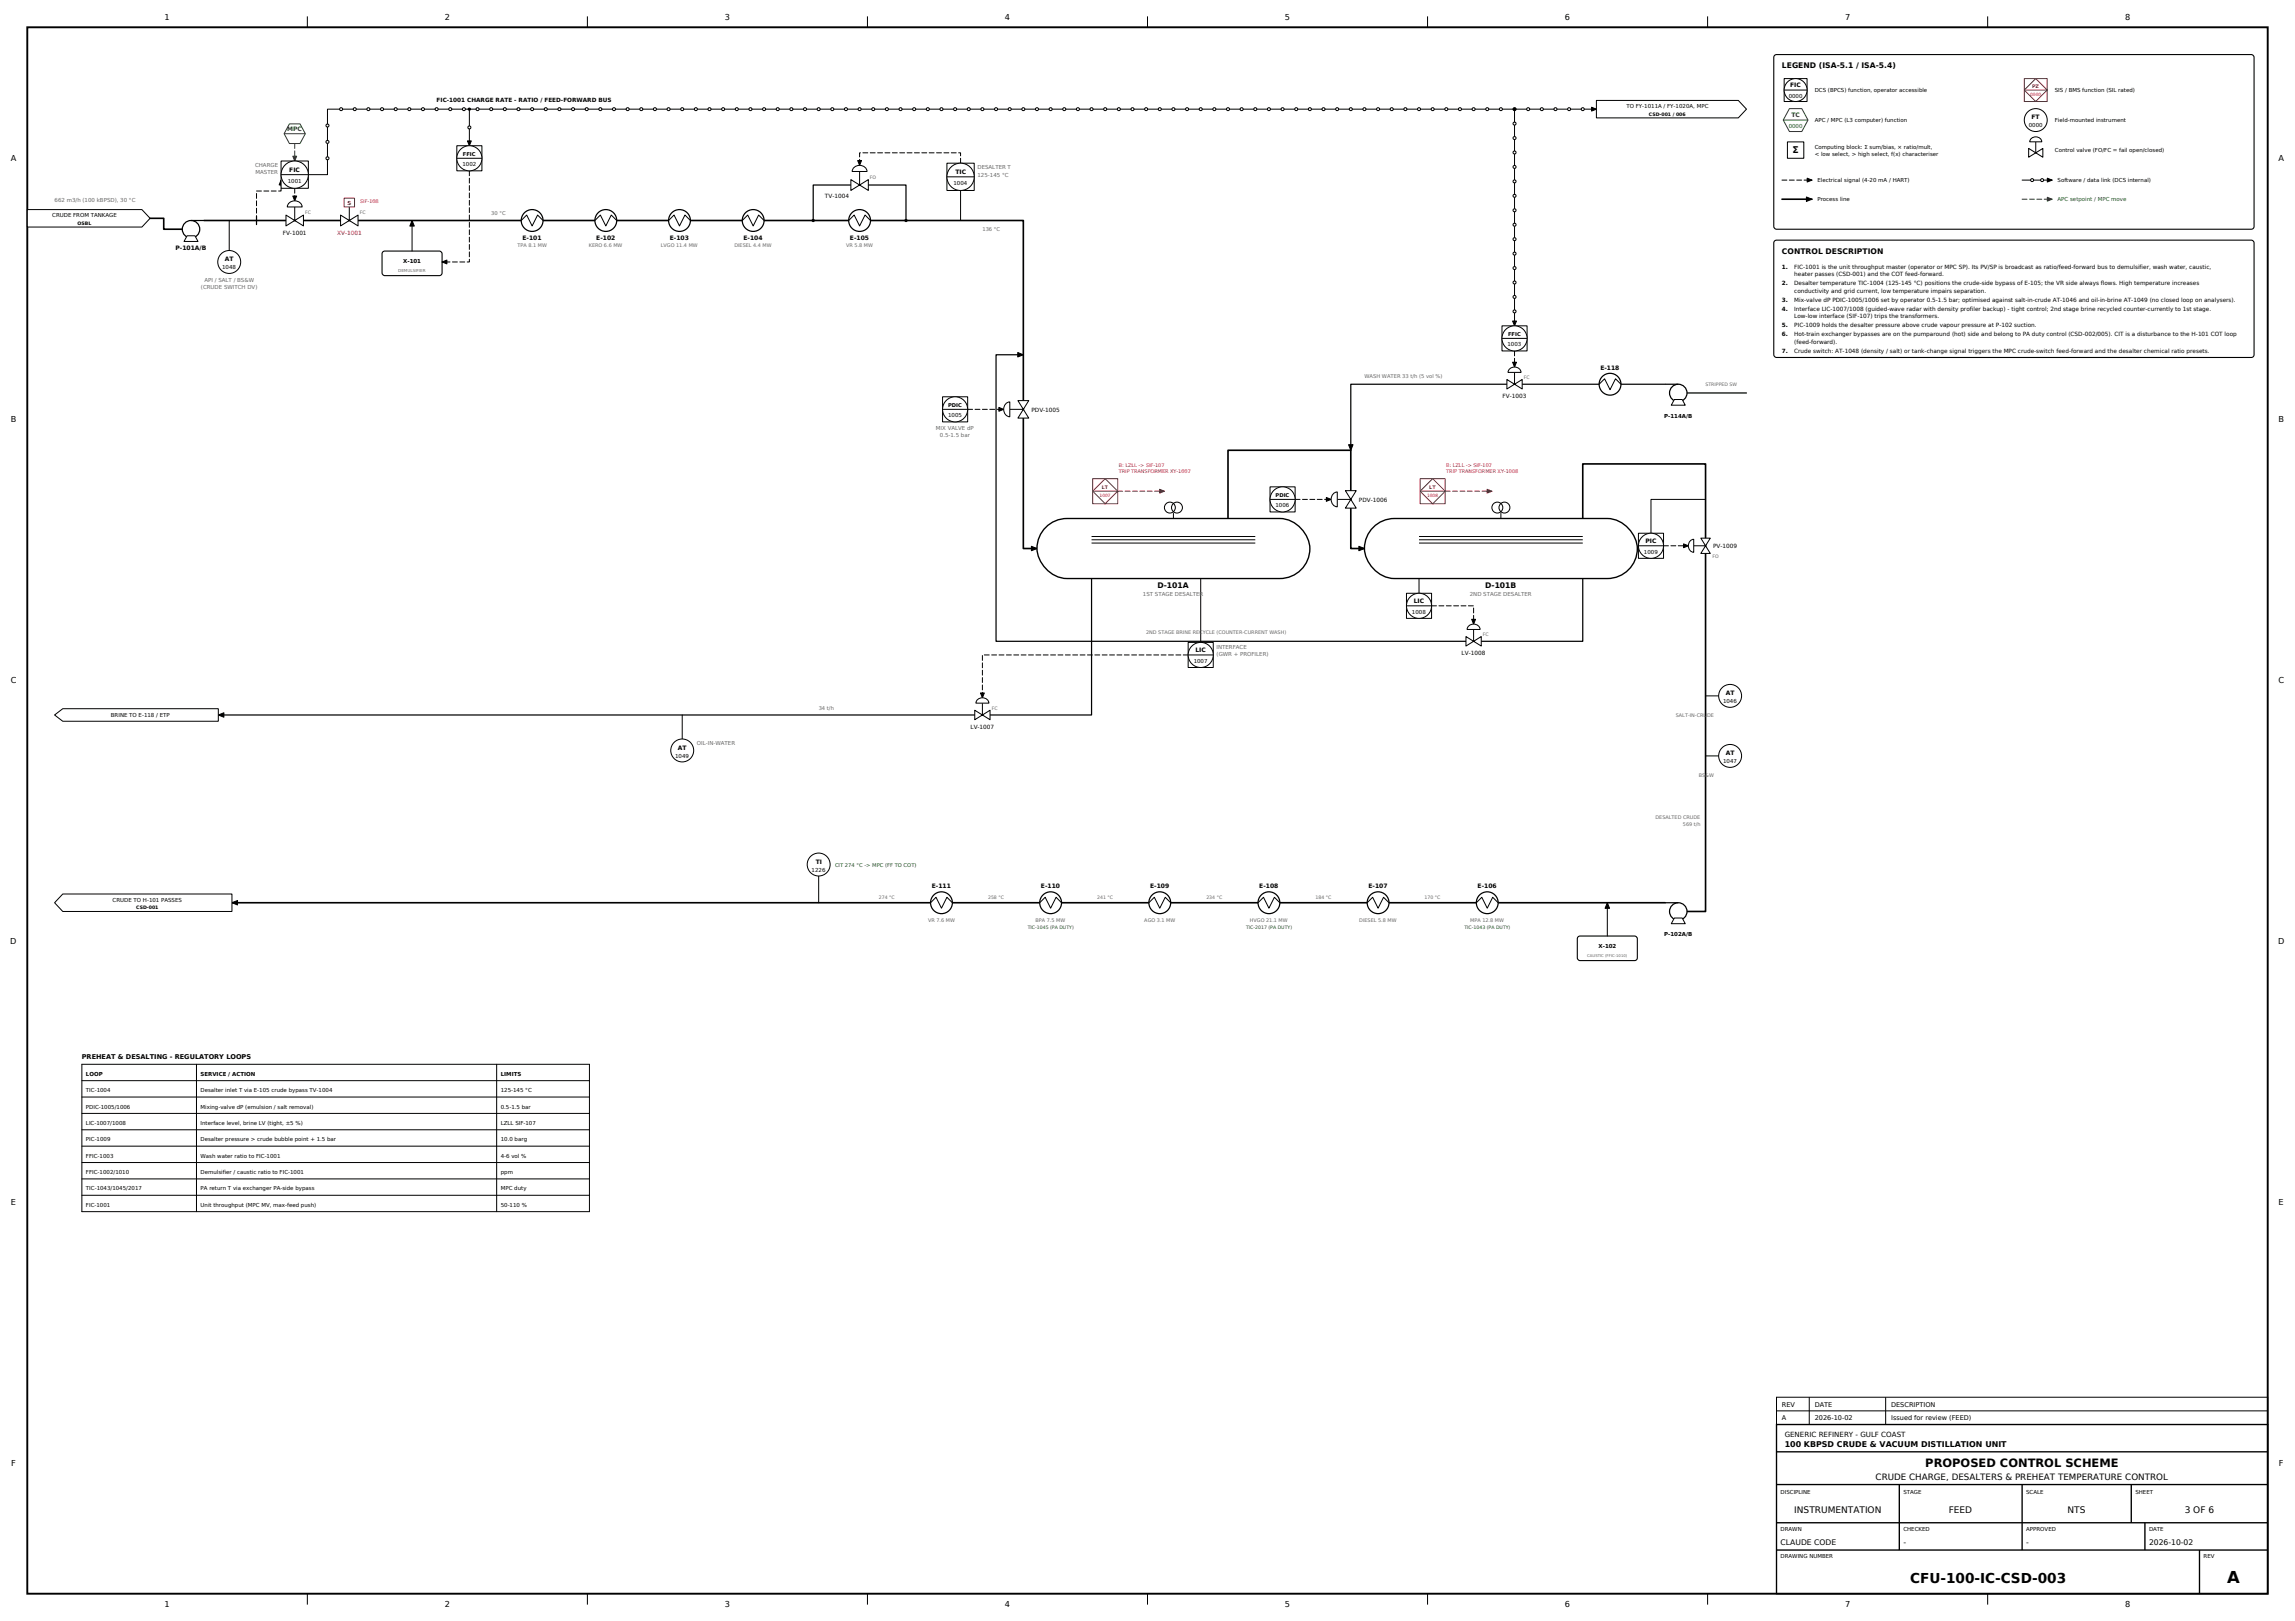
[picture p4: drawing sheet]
<svg xmlns="http://www.w3.org/2000/svg" width="841mm" height="594mm" viewBox="0 0 841 594" stroke-linecap="round" stroke-linejoin="round" font-family="sans-serif">
<defs><g id="words">
<text font-size="6" x="816.2" y="580">A</text>
<text font-size="5" x="699.9" y="580">CFU-100-IC-CSD-003</text>
<text font-size="4.2" x="705.5" y="537.5">PROPOSED CONTROL SCHEME</text>
<text font-size="3.4" x="656.8" y="56.2">Σ</text>
<g font-size="3.3">
<text x="657.5" y="554.5">INSTRUMENTATION</text>
<text x="714.1" y="554.5">FEED</text>
<text x="757.6" y="554.5">NTS</text>
<text x="800.6" y="554.5">3 OF 6</text>
</g>
<text font-size="3.2" x="687.3" y="542.3">CRUDE CHARGE, DESALTERS &amp; PREHEAT TEMPERATURE CONTROL</text>
<g font-size="3">
<text x="60.3" y="7.5">1</text>
<text x="163" y="7.5">2</text>
<text x="265.6" y="7.5">3</text>
<text x="368.2" y="7.5">4</text>
<text x="470.9" y="7.5">5</text>
<text x="573.5" y="7.5">6</text>
<text x="676.1" y="7.5">7</text>
<text x="778.7" y="7.5">8</text>
<text x="4" y="58.8">A</text>
<text x="835" y="58.8">A</text>
<text x="3.9" y="154.5">B</text>
<text x="834.9" y="154.5">B</text>
<text x="3.9" y="250.2">C</text>
<text x="835" y="250.2">C</text>
<text x="3.8" y="345.8">D</text>
<text x="834.8" y="345.8">D</text>
<text x="4" y="441.5">E</text>
<text x="835" y="441.5">E</text>
<text x="4.1" y="537.2">F</text>
<text x="835.1" y="537.2">F</text>
<text x="60.3" y="589">1</text>
<text x="163" y="589">2</text>
<text x="265.6" y="589">3</text>
<text x="368.2" y="589">4</text>
<text x="470.9" y="589">5</text>
<text x="573.5" y="589">6</text>
<text x="676.1" y="589">7</text>
<text x="778.7" y="589">8</text>
</g>
<text font-size="2.9" x="654" y="530.3">100 KBPSD CRUDE &amp; VACUUM DISTILLATION UNIT</text>
<g font-size="2.8">
<text x="653" y="25">LEGEND (ISA-5.1 / ISA-5.4)</text>
<text x="653" y="93.2">CONTROL DESCRIPTION</text>
<text x="424.1" y="215.5">D-101A</text>
<text x="544.2" y="215.5">D-101B</text>
<text x="652.5" y="566">CLAUDE CODE</text>
<text x="697.5" y="566">-</text>
<text x="742.5" y="566">-</text>
<text x="787.5" y="566">2026-10-02</text>
</g>
<text font-size="2.6" x="654" y="526.5">GENERIC REFINERY - GULF COAST</text>
<g font-size="2.4">
<text x="30" y="388">PREHEAT &amp; DESALTING - REGULATORY LOOPS</text>
<text x="653" y="515.5">REV</text>
<text x="665" y="515.5">DATE</text>
<text x="693" y="515.5">DESCRIPTION</text>
<text x="653" y="520.5">A</text>
<text x="665" y="520.5">2026-10-02</text>
<text x="693" y="520.5">Issued for review (FEED)</text>
</g>
<g font-size="2.2">
<text x="656" y="32">FIC</text>
<text x="744.4" y="43.7">FT</text>
<text x="106" y="63">FIC</text>
<text x="350.1" y="63.8">TIC</text>
<text x="191.5" y="87.8">E-101</text>
<text x="218.5" y="87.8">E-102</text>
<text x="245.5" y="87.8">E-103</text>
<text x="272.4" y="87.8">E-104</text>
<text x="311.5" y="87.8">E-105</text>
<text x="64.3" y="91.5">P-101A/B</text>
<text x="82.4" y="95.7">AT</text>
<text x="586.5" y="135.4">E-118</text>
<text x="602.9" y="199">PIC</text>
<text x="518.1" y="221">LIC</text>
<text x="438.1" y="239">LIC</text>
<text x="632.4" y="254.7">AT</text>
<text x="248.4" y="274.7">AT</text>
<text x="632.4" y="276.7">AT</text>
<text x="298.9" y="316.5">TI</text>
<text x="341.5" y="325.4">E-111</text>
<text x="381.4" y="325.4">E-110</text>
<text x="421.5" y="325.4">E-109</text>
<text x="461.5" y="325.4">E-108</text>
<text x="501.5" y="325.4">E-107</text>
<text x="541.5" y="325.4">E-106</text>
</g>
<g font-size="2.2" fill="#1b5e20">
<text x="105.3" y="48">MPC</text>
<text x="656.5" y="43">TC</text>
</g>
<g font-size="2.1">
<text x="160" y="37.5">FIC-1001 CHARGE RATE - RATIO / FEED-FORWARD BUS</text>
<text x="302.3" y="72.6">TV-1004</text>
<text x="103.6" y="86.2">FV-1001</text>
<text x="653" y="98.5">1.</text>
<text x="657.5" y="98.5">FIC-1001 is the unit throughput master (operator or MPC SP). Its PV/SP is broadcast as ratio/feed-forward bus to demulsifier, wash water, caustic,</text>
<text x="657.5" y="101.3">heater passes (CSD-001) and the COT feed-forward.</text>
<text x="653" y="104.5">2.</text>
<text x="657.5" y="104.5">Desalter temperature TIC-1004 (125-145 °C) positions the crude-side bypass of E-105; the VR side always flows. High temperature increases</text>
<text x="657.5" y="107.3">conductivity and grid current, low temperature impairs separation.</text>
<text x="653" y="110.6">3.</text>
<text x="653" y="113.9">4.</text>
<text x="657.5" y="110.6">Mix-valve dP PDIC-1005/1006 set by operator 0.5-1.5 bar; optimised against salt-in-crude AT-1046 and oil-in-brine AT-1049 (no closed loop on analysers).</text>
<text x="657.5" y="113.9">Interface LIC-1007/1008 (guided-wave radar with density profiler backup) - tight control; 2nd stage brine recycled counter-currently to 1st stage.</text>
<text x="653" y="119.9">5.</text>
<text x="657.5" y="119.9">PIC-1009 holds the desalter pressure above crude vapour pressure at P-102 suction.</text>
<text x="657.5" y="116.6">Low-low interface (SIF-107) trips the transformers.</text>
<text x="653" y="123.2">6.</text>
<text x="657.5" y="123.2">Hot-train exchanger bypasses are on the pumparound (hot) side and belong to PA duty control (CSD-002/005). CIT is a disturbance to the H-101 COT loop</text>
<text x="657.5" y="125.9">(feed-forward).</text>
<text x="653" y="129.2">7.</text>
<text x="657.5" y="129.2">Crude switch: AT-1048 (density / salt) or tank-change signal triggers the MPC crude-switch feed-forward and the desalter chemical ratio presets.</text>
<text x="550.6" y="145.8">FV-1003</text>
<text x="378" y="150.8">PDV-1005</text>
<text x="498" y="183.8">PDV-1006</text>
<text x="627.7" y="200.8">PV-1009</text>
<text x="535.6" y="240">LV-1008</text>
<text x="355.6" y="267">LV-1007</text>
</g>
<text font-size="2.1" fill="#b00020" x="123.6" y="86.2">XV-1001</text>
<g font-size="2">
<text x="655.5" y="35.9">0000</text>
<text x="665" y="33.8">DCS (BPCS) function, operator accessible</text>
<text x="753" y="33.8">SIS / BMS function (SIL rated)</text>
<text x="596" y="39.6">TO FY-1011A / FY-1020A, MPC</text>
<text x="665" y="44.8">APC / MPC (L3 computer) function</text>
<text x="743.5" y="46.6">0000</text>
<text x="753" y="44.8">Field-mounted instrument</text>
<text x="665" y="54.5">Computing block: Σ sum/bias, × ratio/mult,</text>
<text x="665" y="57.3">&lt; low select, &gt; high select, f(x) characteriser</text>
<text x="753" y="55.8">Control valve (FO/FC = fail open/closed)</text>
<text x="169.4" y="60.9">1002</text>
<text x="105.4" y="66.9">1001</text>
<text x="349.4" y="67.7">1004</text>
<text x="666" y="66.8">Electrical signal (4-20 mA / HART)</text>
<text x="754" y="66.8">Software / data link (DCS internal)</text>
<text x="666" y="73.8">Process line</text>
<text x="19.1" y="79.6">CRUDE FROM TANKAGE</text>
<text x="81.4" y="98.6">1048</text>
<text x="147.8" y="96.3">X-101</text>
<text x="552.4" y="126.9">1003</text>
<text x="347.4" y="152.9">1005</text>
<text x="609.8" y="153">P-114A/B</text>
<text x="467.4" y="185.9">1006</text>
<text x="602.4" y="202.9">1009</text>
<text x="517.4" y="224.9">1008</text>
<text x="437.4" y="242.9">1007</text>
<text x="631.4" y="257.6">1046</text>
<text x="40.6" y="262.7">BRINE TO E-118 / ETP</text>
<text x="247.4" y="277.6">1049</text>
<text x="631.4" y="279.6">1047</text>
<text x="297.4" y="319.4">1226</text>
<text x="41.3" y="330.4">CRUDE TO H-101 PASSES</text>
<text x="585.8" y="347.3">X-102</text>
<text x="609.8" y="343">P-102A/B</text>
<text x="31.5" y="394.2">LOOP</text>
<text x="73.5" y="394.2">SERVICE / ACTION</text>
<text x="183.5" y="394.2">LIMITS</text>
<text x="31.5" y="400.2">TIC-1004</text>
<text x="73.5" y="400.2">Desalter inlet T via E-105 crude bypass TV-1004</text>
<text x="183.5" y="400.2">125-145 °C</text>
<text x="31.5" y="406.2">PDIC-1005/1006</text>
<text x="73.5" y="406.2">Mixing-valve dP (emulsion / salt removal)</text>
<text x="183.5" y="406.2">0.5-1.5 bar</text>
<text x="31.5" y="412.2">LIC-1007/1008</text>
<text x="73.5" y="412.2">Interface level, brine LV (tight, ±5 %)</text>
<text x="183.5" y="412.2">LZLL SIF-107</text>
<text x="31.5" y="418.2">PIC-1009</text>
<text x="73.5" y="418.2">Desalter pressure &gt; crude bubble point + 1.5 bar</text>
<text x="183.5" y="418.2">10.0 barg</text>
<text x="31.5" y="424.2">FFIC-1003</text>
<text x="73.5" y="424.2">Wash water ratio to FIC-1001</text>
<text x="183.5" y="424.2">4-6 vol %</text>
<text x="31.5" y="430.2">FFIC-1002/1010</text>
<text x="73.5" y="430.2">Demulsifier / caustic ratio to FIC-1001</text>
<text x="183.5" y="430.2">ppm</text>
<text x="31.5" y="436.2">TIC-1043/1045/2017</text>
<text x="73.5" y="436.2">PA return T via exchanger PA-side bypass</text>
<text x="183.5" y="436.2">MPC duty</text>
<text x="31.5" y="442.2">FIC-1001</text>
<text x="73.5" y="442.2">Unit throughput (MPC MV, max-feed push)</text>
<text x="183.5" y="442.2">50-110 %</text>
<text x="652.5" y="547.5">DISCIPLINE</text>
<text x="697.5" y="547.5">STAGE</text>
<text x="742.5" y="547.5">SCALE</text>
<text x="782.5" y="547.5">SHEET</text>
<text x="652.5" y="561">DRAWN</text>
<text x="697.5" y="561">CHECKED</text>
<text x="742.5" y="561">APPROVED</text>
<text x="787.5" y="561">DATE</text>
<text x="652.5" y="571">DRAWING NUMBER</text>
<text x="807.5" y="571">REV</text>
</g>
<g font-size="2" fill="#1b5e20">
<text x="655.5" y="46.9">0000</text>
<text x="754" y="73.8">APC setpoint / MPC move</text>
</g>
<g font-size="2" fill="#666">
<text x="93.5" y="61.3">CHARGE</text>
<text x="93.6" y="63.9">MASTER</text>
<text x="358.2" y="62.1">DESALTER T</text>
<text x="358.2" y="64.7">125-145 °C</text>
<text x="20" y="74">662 m3/h (100 kBPSD), 30 °C</text>
<text x="73.6" y="105.8">(CRUDE SWITCH DV)</text>
<text x="74.9" y="103.2">API / SALT / BS&amp;W</text>
<text x="343" y="157.6">MIX VALVE dP</text>
<text x="344.4" y="160.2">0.5-1.5 bar</text>
<text x="418.9" y="218.3">1ST STAGE DESALTER</text>
<text x="538.6" y="218.3">2ND STAGE DESALTER</text>
<text x="445.8" y="237.7">INTERFACE</text>
<text x="445.8" y="240.3">(GWR + PROFILER)</text>
<text x="255.4" y="273.1">OIL-IN-WATER</text>
</g>
<text font-size="2" fill="#b00020" x="127.3" y="75.1">S</text>
<g font-size="1.9">
<text x="169.6" y="57">FFIC</text>
<text x="552.6" y="123">FFIC</text>
<text x="347.4" y="149">PDIC</text>
<text x="467.4" y="182">PDIC</text>
</g>
<g font-size="1.9" fill="#666">
<text x="180" y="78.8">30 °C</text>
<text x="360" y="84.8">136 °C</text>
<text x="500" y="138.5">WASH WATER 33 t/h (5 vol %)</text>
<text x="300" y="260">34 t/h</text>
</g>
<text font-size="1.9" fill="#1b5e20" x="306" y="317.8">CIT 274 °C -&gt; MPC (FF TO COT)</text>
<g font-size="1.8" fill="#b00020">
<text x="744.7" y="32.1">PZ</text>
<text x="132" y="74.3">SIF-108</text>
<text x="410" y="171">B: LZLL -&gt; SIF-107</text>
<text x="410" y="173.4">TRIP TRANSFORMER XY-1007</text>
<text x="530" y="171">B: LZLL -&gt; SIF-107</text>
<text x="530" y="173.4">TRIP TRANSFORMER XY-1008</text>
<text x="403.8" y="179.1">LT</text>
<text x="523.8" y="179.1">LT</text>
</g>
<g font-size="1.8" fill="#666">
<text x="189.7" y="90.4">TPA 8.1 MW</text>
<text x="215.8" y="90.4">KERO 6.6 MW</text>
<text x="242.2" y="90.4">LVGO 11.4 MW</text>
<text x="269.1" y="90.4">DIESEL 4.4 MW</text>
<text x="310.1" y="90.4">VR 5.8 MW</text>
<text x="420" y="232.5">2ND STAGE BRINE RECYCLE (COUNTER-CURRENT WASH)</text>
<text x="614.1" y="262.8">SALT-IN-CRUDE</text>
<text x="622.5" y="284.8">BS&amp;W</text>
<text x="606.7" y="300">DESALTED CRUDE</text>
<text x="616.7" y="302.6">569 t/h</text>
<text x="340.1" y="337.8">VR 7.6 MW</text>
<text x="379.5" y="337.8">BPA 7.5 MW</text>
<text x="419.3" y="337.8">AGO 3.1 MW</text>
<text x="458" y="337.8">HVGO 21.1 MW</text>
<text x="498.1" y="337.8">DIESEL 5.8 MW</text>
<text x="538.8" y="337.8">MPA 12.8 MW</text>
</g>
<g font-size="1.7">
<text x="604.3" y="42.4">CSD-001 / 006</text>
<text x="28.5" y="82.4">OSBL</text>
<text x="49.9" y="333.2">CSD-001</text>
</g>
<g font-size="1.7" fill="#666">
<text x="318.8" y="65.6">FO</text>
<text x="111.8" y="78.6">FC</text>
<text x="131.8" y="78.6">FC</text>
<text x="558.4" y="138.8">FC</text>
<text x="625" y="141.5">STRIPPED SW</text>
<text x="627.5" y="204.3">FO</text>
<text x="543.4" y="233">FC</text>
<text x="363.4" y="260">FC</text>
<text x="322.1" y="329.3">274 °C</text>
<text x="362.1" y="329.3">258 °C</text>
<text x="402.1" y="329.3">241 °C</text>
<text x="442.1" y="329.3">234 °C</text>
<text x="482" y="329.3">184 °C</text>
<text x="522" y="329.3">170 °C</text>
</g>
<g font-size="1.7" fill="#1b5e20">
<text x="376.6" y="340.4">TIC-1045 (PA DUTY)</text>
<text x="456.6" y="340.4">TIC-2017 (PA DUTY)</text>
<text x="536.6" y="340.4">TIC-1043 (PA DUTY)</text>
</g>
<g font-size="1.6" fill="#b00020">
<text x="744" y="35.3">0000</text>
<text x="402.9" y="182.3">1007</text>
<text x="522.9" y="182.3">1008</text>
</g>
<text font-size="1.5" fill="#666" x="145.9" y="99.6">DEMULSIFIER</text>
<text font-size="1.4" fill="#666" x="581.7" y="350.6">CAUSTIC (FFIC-1010)</text>
</g></defs>
<path d="M10 10h821v574h-821z" fill="none" stroke="#000" stroke-width=".7" stroke-linecap="butt"/>
<g fill="none" stroke="#000" stroke-width=".37">
<path d="M112.6 6v4M215.2 6v4M317.9 6v4M420.5 6v4M523.1 6v4M625.8 6v4M728.4 6v4M651 512h180v10h-180zM651 517h180M663 512v10M691 512v10M112.6 584v4"/>
<path d="M215.2 584v4M317.9 584v4M420.5 584v4M523.1 584v4M625.8 584v4M728.4 584v4"/>
</g>
<path d="M651 522h180v62h-180zM651 532h180M651 544h180M651 558h180M696 544v24M741 544v24M781 544v14M786 558v10M651 568h180M806 568v16" fill="none" stroke="#000" stroke-width=".5"/>
<g fill="#fff" stroke="#000" stroke-width=".4">
<path d="M140.3 92.3l.7-.3 20.4 .1 .6 .9v7a1 1 0 0 1-1 1l-20.4-.1-.6-.9v-7z"/>
<path d="M578.3 343.3l.7-.3 20.4 .1 .6 .9v7a1 1 0 0 1-1 1l-20.4-.1-.6-.9v-7z"/>
</g>
<path d="M55 80h5v4h6.8M74.8 80.8h300.2v120.2h5" fill="none" stroke="#000" stroke-width=".6"/>
<path d="M583.2 39.3l1.8 .7-1.8 .7zM103 66l.7 1.8h-1.4zM107.3 71.8h1.4l-.7 1.8zM378 200.2l2 .8-2 .8z" fill="#000" stroke="#000" stroke-width=".37"/>
<path d="M585 40h-465v24h-7M84 80.8v11" fill="none" stroke="#000" stroke-width=".37"/>
<path d="M94 79.3v3" fill="none" stroke="#000" stroke-width=".45"/>
<path d="M108 69v4.6M94 80.8v-10.8h9v-4" fill="none" stroke="#000" stroke-width=".37" stroke-dasharray="1.8 .9"/>
<path d="M108 52.6v6.4" fill="none" stroke="#1b5e20" stroke-width=".37" stroke-dasharray="1.8 .9"/>
<path d="M107.3 57.2h1.4l-.7 1.8z" fill="#1b5e20" stroke="#1b5e20" stroke-width=".37"/>
<g fill="#fff" stroke="#000" stroke-width=".37">
<circle cx="120" cy="58" r=".55"/>
<circle cx="120" cy="52" r=".55"/>
<circle cx="120" cy="46" r=".55"/>
<circle cx="125" cy="40" r=".55"/>
<circle cx="130" cy="40" r=".55"/>
<circle cx="135" cy="40" r=".55"/>
<circle cx="140" cy="40" r=".55"/>
<circle cx="145" cy="40" r=".55"/>
<circle cx="150" cy="40" r=".55"/>
<circle cx="155" cy="40" r=".55"/>
<circle cx="160" cy="40" r=".55"/>
<circle cx="165" cy="40" r=".55"/>
<circle cx="170" cy="40" r=".55"/>
<circle cx="175" cy="40" r=".55"/>
<circle cx="180" cy="40" r=".55"/>
<circle cx="185" cy="40" r=".55"/>
<circle cx="190" cy="40" r=".55"/>
<circle cx="195" cy="40" r=".55"/>
<circle cx="200" cy="40" r=".55"/>
<circle cx="205" cy="40" r=".55"/>
<circle cx="210" cy="40" r=".55"/>
<circle cx="215" cy="40" r=".55"/>
<circle cx="220" cy="40" r=".55"/>
<circle cx="225" cy="40" r=".55"/>
<circle cx="230" cy="40" r=".55"/>
<circle cx="235" cy="40" r=".55"/>
<circle cx="240" cy="40" r=".55"/>
<circle cx="245" cy="40" r=".55"/>
<circle cx="250" cy="40" r=".55"/>
<circle cx="255" cy="40" r=".55"/>
<circle cx="260" cy="40" r=".55"/>
<circle cx="265" cy="40" r=".55"/>
<circle cx="270" cy="40" r=".55"/>
<circle cx="275" cy="40" r=".55"/>
<circle cx="280" cy="40" r=".55"/>
<circle cx="285" cy="40" r=".55"/>
<circle cx="290" cy="40" r=".55"/>
<circle cx="295" cy="40" r=".55"/>
<circle cx="300" cy="40" r=".55"/>
<circle cx="305" cy="40" r=".55"/>
<circle cx="310" cy="40" r=".55"/>
<circle cx="315" cy="40" r=".55"/>
<circle cx="320" cy="40" r=".55"/>
<circle cx="325" cy="40" r=".55"/>
<circle cx="330" cy="40" r=".55"/>
<circle cx="335" cy="40" r=".55"/>
<circle cx="340" cy="40" r=".55"/>
<circle cx="345" cy="40" r=".55"/>
<circle cx="350" cy="40" r=".55"/>
<circle cx="355" cy="40" r=".55"/>
<circle cx="360" cy="40" r=".55"/>
<circle cx="365" cy="40" r=".55"/>
<circle cx="370" cy="40" r=".55"/>
<circle cx="375" cy="40" r=".55"/>
<circle cx="380" cy="40" r=".55"/>
<circle cx="385" cy="40" r=".55"/>
<circle cx="390" cy="40" r=".55"/>
<circle cx="395" cy="40" r=".55"/>
<circle cx="400" cy="40" r=".55"/>
<circle cx="405" cy="40" r=".55"/>
<circle cx="410" cy="40" r=".55"/>
<circle cx="415" cy="40" r=".55"/>
<circle cx="420" cy="40" r=".55"/>
<circle cx="425" cy="40" r=".55"/>
<circle cx="430" cy="40" r=".55"/>
<circle cx="435" cy="40" r=".55"/>
<circle cx="440" cy="40" r=".55"/>
<circle cx="445" cy="40" r=".55"/>
<circle cx="450" cy="40" r=".55"/>
<circle cx="455" cy="40" r=".55"/>
<circle cx="460" cy="40" r=".55"/>
<circle cx="465" cy="40" r=".55"/>
<circle cx="470" cy="40" r=".55"/>
<circle cx="475" cy="40" r=".55"/>
<circle cx="480" cy="40" r=".55"/>
<circle cx="485" cy="40" r=".55"/>
<circle cx="490" cy="40" r=".55"/>
<circle cx="495" cy="40" r=".55"/>
<circle cx="500" cy="40" r=".55"/>
<circle cx="505" cy="40" r=".55"/>
<circle cx="510" cy="40" r=".55"/>
<circle cx="515" cy="40" r=".55"/>
<circle cx="520" cy="40" r=".55"/>
<circle cx="525" cy="40" r=".55"/>
<circle cx="530" cy="40" r=".55"/>
<circle cx="535" cy="40" r=".55"/>
<circle cx="540" cy="40" r=".55"/>
<circle cx="545" cy="40" r=".55"/>
<circle cx="550" cy="40" r=".55"/>
<circle cx="555" cy="40" r=".55"/>
<circle cx="560" cy="40" r=".55"/>
<circle cx="565" cy="40" r=".55"/>
<circle cx="570" cy="40" r=".55"/>
<circle cx="575" cy="40" r=".55"/>
<circle cx="580" cy="40" r=".55"/>
</g>
<path d="M172 40v13.4M151 80.8v11.2" fill="none" stroke="#000" stroke-width=".37"/>
<path d="M171.3 51.6h1.4l-.7 1.8zM151 80.8l.8 2h-1.6z" fill="#000" stroke="#000" stroke-width=".37"/>
<circle cx="172" cy="46.7" r=".55" fill="#fff" stroke="#000" stroke-width=".37"/>
<g fill="#000">
<circle cx="172" cy="40" r=".6"/>
<circle cx="298" cy="80.8" r=".6"/>
<circle cx="332" cy="80.8" r=".6"/>
</g>
<path d="M352 59.8v-3.8h-37v4.6M172 62.6v33.4h-10M555 128.6v5.9M354.6 150h13.2M474.6 183h13.2" fill="none" stroke="#000" stroke-width=".37" stroke-dasharray="1.8 .9"/>
<path d="M314.3 58.8h1.4l-.7 1.8zM162 96l1.8-.7v1.4zM554.3 117.6h1.4l-.7 1.8zM554.3 132.7h1.4l-.7 1.8zM366 149.3l1.8 .7-1.8 .7zM494.2 163h1.6l-.8 2zM486 182.3l1.8 .7-1.8 .7zM498 200.2l2 .8-2 .8z" fill="#000" stroke="#000" stroke-width=".37"/>
<path d="M298 80.8v-13h34v13M610.2 140.8h-115.2v24.2M618.2 144h21.8" fill="none" stroke="#000" stroke-width=".45"/>
<path d="M555 40v79.4M352 69.8v11" fill="none" stroke="#000" stroke-width=".37"/>
<path d="M450 190v-25h45v36h5" fill="none" stroke="#000" stroke-width=".6"/>
<g fill="#fff" stroke="#000" stroke-width=".37">
<circle cx="555" cy="45.3" r=".55"/>
<circle cx="555" cy="50.6" r=".55"/>
<circle cx="555" cy="55.9" r=".55"/>
<circle cx="555" cy="61.2" r=".55"/>
<circle cx="555" cy="66.5" r=".55"/>
<circle cx="555" cy="71.8" r=".55"/>
<circle cx="555" cy="77" r=".55"/>
<circle cx="555" cy="82.3" r=".55"/>
<circle cx="555" cy="87.6" r=".55"/>
<circle cx="555" cy="92.9" r=".55"/>
<circle cx="555" cy="98.2" r=".55"/>
<circle cx="555" cy="103.5" r=".55"/>
<circle cx="555" cy="108.8" r=".55"/>
<circle cx="555" cy="114.1" r=".55"/>
</g>
<circle cx="555" cy="40" r=".6" fill="#000"/>
<path d="M375 130h-10v105h215v-23M400 212v50h-320" fill="none" stroke="#000" stroke-width=".45"/>
<path d="M662.2 65.3l1.8 .7-1.8 .7zM750.2 65.3l1.8 .7-1.8 .7zM373 129.2l2 .8-2 .8zM616.9 199.3l1.8 .7-1.8 .7zM539.3 226.9h1.4l-.7 1.8zM359.3 253.9h1.4l-.7 1.8zM80 262l2-.8v1.6zM85 330.8l2-.8v1.6zM589 330.8l.8 2h-1.6z" fill="#000" stroke="#000" stroke-width=".37"/>
<g fill="none" stroke="#000" stroke-width=".37">
<path d="M741 66h11M625 183h-20v12.4M440 212v23.4M520 212v5.4M625 255h4.8M250 262v8.8M625 277h4.8M300 321v9.8M589 330.8v12.2M30 390h186v54h-186zM30 396h186M72 390v54"/>
<path d="M182 390v54M30 402h186M30 408h186M30 414h186M30 420h186M30 426h186M30 432h186M30 438h186"/>
</g>
<path d="M653 66h11M609.6 200h9.1M524.6 222h15.4v6.7M435.4 240h-75.4v15.7" fill="none" stroke="#000" stroke-width=".37" stroke-dasharray="1.8 .9"/>
<path d="M409.6 180h17.1M529.6 180h17.1" fill="none" stroke="#b00020" stroke-width=".37" stroke-dasharray="1.8 .9"/>
<g fill="#b00020" stroke="#b00020" stroke-width=".37">
<path d="M424.9 179.3l1.8 .7-1.8 .7z"/>
<path d="M544.9 179.3l1.8 .7-1.8 .7z"/>
</g>
<path d="M580 190v-20h45v164h-6.8M85 330.8h525.2" fill="none" stroke="#000" stroke-width=".6"/>
<g fill="#fff" stroke="#000" stroke-width=".37">
<circle cx="744.7" cy="66" r=".55"/>
<circle cx="748.3" cy="66" r=".55"/>
</g>
<path d="M653 73h11" fill="none" stroke="#000" stroke-width=".6"/>
<path d="M662 72.2l2 .8-2 .8z" fill="#000" stroke="#000" stroke-width=".37"/>
<path d="M741 73h11" fill="none" stroke="#1b5e20" stroke-width=".37" stroke-dasharray="1.8 .9"/>
<path d="M750.2 72.3l1.8 .7-1.8 .7z" fill="#1b5e20" stroke="#1b5e20" stroke-width=".37"/>
<path d="M10 76.8h42l3 3.2-3 3.2h-42z" fill="#fff" stroke="#000" stroke-width=".37"/>
<circle cx="70" cy="84" r="3.2" fill="#fff" stroke="#000" stroke-width=".45"/>
<path d="M70 80.8h4.8" fill="none" stroke="#000" stroke-width=".45"/>
<g fill="#fff" stroke="#000" stroke-width=".37">
<path d="M68.6 86.4h2.8l1.2 2.1h-5.2z"/>
<path d="M104.8 78.8v4l6.4-4v4z"/>
<circle cx="84" cy="96" r="4.2"/>
</g>
<path d="M108 75.8v5" fill="none" stroke="#000" stroke-width=".37"/>
<g fill="#fff" stroke="#000" stroke-width=".37">
<path d="M105.9 74.4a2.86 2.86 0 0 1 4.8 1.4h-5.4z"/>
<path d="M103 59h10v10h-10z"/>
<circle cx="108" cy="64" r="5"/>
</g>
<path d="M103 64h10" fill="none" stroke="#000" stroke-width=".37"/>
<path d="M106.1 45.4h3.8l2 3.6-2 3.6h-3.8l-2-3.6z" fill="#fff" stroke="#1b5e20" stroke-width=".37"/>
<path d="M104.1 49h7.8" fill="none" stroke="#1b5e20" stroke-width=".37"/>
<path d="M124.8 78.8v4l6.4-4v4z" fill="#fff" stroke="#000" stroke-width=".37"/>
<path d="M128 75.8v5" fill="none" stroke="#000" stroke-width=".37"/>
<path d="M126.1 72.6h3.8v3.2h-3.8z" fill="#fff" stroke="#b00020" stroke-width=".37"/>
<g fill="#fff" stroke="#000" stroke-width=".37">
<path d="M585 36.8h52l3 3.2-3 3.2h-52z"/>
<path d="M167.4 53.4h9.2v9.2h-9.2z"/>
<circle cx="172" cy="58" r="4.6"/>
</g>
<path d="M167.4 58h9.2" fill="none" stroke="#000" stroke-width=".37"/>
<circle cx="195" cy="80.8" r="4" fill="#fff" stroke="#000" stroke-width=".45"/>
<path d="M191 80.8l2-2 2 4 2-4 2 2" fill="none" stroke="#000" stroke-width=".37"/>
<circle cx="222" cy="80.8" r="4" fill="#fff" stroke="#000" stroke-width=".45"/>
<path d="M218 80.8l2-2 2 4 2-4 2 2" fill="none" stroke="#000" stroke-width=".37"/>
<circle cx="249" cy="80.8" r="4" fill="#fff" stroke="#000" stroke-width=".45"/>
<path d="M245 80.8l2-2 2 4 2-4 2 2" fill="none" stroke="#000" stroke-width=".37"/>
<circle cx="276" cy="80.8" r="4" fill="#fff" stroke="#000" stroke-width=".45"/>
<path d="M272 80.8l2-2 2 4 2-4 2 2" fill="none" stroke="#000" stroke-width=".37"/>
<circle cx="315" cy="80.8" r="4" fill="#fff" stroke="#000" stroke-width=".45"/>
<path d="M311 80.8l2-2 2 4 2-4 2 2" fill="none" stroke="#000" stroke-width=".37"/>
<path d="M311.8 65.8v4l6.4-4v4z" fill="#fff" stroke="#000" stroke-width=".37"/>
<path d="M315 62.8v5" fill="none" stroke="#000" stroke-width=".37"/>
<g fill="#fff" stroke="#000" stroke-width=".37">
<path d="M312.9 61.4a2.86 2.86 0 0 1 4.8 1.4h-5.4z"/>
<path d="M347 59.8h10v10h-10z"/>
<circle cx="352" cy="64.8" r="5"/>
</g>
<path d="M347 64.8h10" fill="none" stroke="#000" stroke-width=".37"/>
<path d="M373 146.8h4l-4 6.4h4z" fill="#fff" stroke="#000" stroke-width=".37"/>
<path d="M370 150h5" fill="none" stroke="#000" stroke-width=".37"/>
<g fill="#fff" stroke="#000" stroke-width=".37">
<path d="M368.6 147.9l1.4-.6v5.4a2.82 2.82 0 0 1-2.2-2 2.82 2.82 0 0 1 .8-2.8z"/>
<path d="M345.4 145.4h9.2v9.2h-9.2z"/>
<circle cx="350" cy="150" r="4.6"/>
</g>
<path d="M345.4 150h9.2" fill="none" stroke="#000" stroke-width=".37"/>
<path d="M383.2 193.2l1.9-1.5a10.9 10.9 0 0 1 5.9-1.7h78a11.1 11.1 0 0 1 10.4 8 11.1 11.1 0 0 1-4.5 12.3 10.9 10.9 0 0 1-5.9 1.7h-78a11.2 11.2 0 0 1-8.6-17.9z" fill="#fff" stroke="#000" stroke-width=".5"/>
<path d="M400 196.6h60M400 197.8h60M400 199h60" fill="none" stroke="#000" stroke-width=".37"/>
<circle cx="428.7" cy="186" r="2" fill="#fff" stroke="#000" stroke-width=".37"/>
<g fill="none" stroke="#000" stroke-width=".37">
<path d="M430 188v2"/>
<circle cx="431.3" cy="186" r="2"/>
</g>
<path d="M493 179.8h4l-4 6.4h4z" fill="#fff" stroke="#000" stroke-width=".37"/>
<path d="M490 183h5" fill="none" stroke="#000" stroke-width=".37"/>
<g fill="#fff" stroke="#000" stroke-width=".37">
<path d="M488.6 180.9l1.4-.6v5.4a2.82 2.82 0 0 1-2.2-2 2.82 2.82 0 0 1 .8-2.8z"/>
<path d="M465.4 178.4h9.2v9.2h-9.2z"/>
<circle cx="470" cy="183" r="4.6"/>
</g>
<path d="M465.4 183h9.2" fill="none" stroke="#000" stroke-width=".37"/>
<path d="M503.2 193.2l1.9-1.5a10.9 10.9 0 0 1 5.9-1.7h78a11.1 11.1 0 0 1 10.4 8 11.1 11.1 0 0 1-4.5 12.3 10.9 10.9 0 0 1-5.9 1.7h-78a11.2 11.2 0 0 1-8.6-17.9z" fill="#fff" stroke="#000" stroke-width=".5"/>
<path d="M520 196.6h60M520 197.8h60M520 199h60" fill="none" stroke="#000" stroke-width=".37"/>
<circle cx="548.7" cy="186" r="2" fill="#fff" stroke="#000" stroke-width=".37"/>
<g fill="none" stroke="#000" stroke-width=".37">
<path d="M550 188v2"/>
<circle cx="551.3" cy="186" r="2"/>
</g>
<circle cx="615" cy="144" r="3.2" fill="#fff" stroke="#000" stroke-width=".45"/>
<path d="M610.2 140.8h4.8" fill="none" stroke="#000" stroke-width=".45"/>
<path d="M613.6 146.4h2.8l1.2 2.1h-5.2z" fill="#fff" stroke="#000" stroke-width=".37"/>
<circle cx="590" cy="140.8" r="4" fill="#fff" stroke="#000" stroke-width=".45"/>
<path d="M586 140.8l2-2 2 4 2-4 2 2" fill="none" stroke="#000" stroke-width=".37"/>
<path d="M552.2 139.1v3.4l5.6-3.4v3.4z" fill="#fff" stroke="#000" stroke-width=".37"/>
<path d="M555 136.5v4.3" fill="none" stroke="#000" stroke-width=".37"/>
<g fill="#fff" stroke="#000" stroke-width=".37">
<path d="M553.3 135.1a2.49 2.49 0 0 1 4.1 1.4h-4.8z"/>
<path d="M550.4 119.4h9.2v9.2h-9.2z"/>
<circle cx="555" cy="124" r="4.6"/>
</g>
<path d="M550.4 124h9.2" fill="none" stroke="#000" stroke-width=".37"/>
<path d="M537.2 233.3v3.4l5.6-3.4v3.4z" fill="#fff" stroke="#000" stroke-width=".37"/>
<path d="M540 230.7v4.3" fill="none" stroke="#000" stroke-width=".37"/>
<g fill="#fff" stroke="#000" stroke-width=".37">
<path d="M538.3 229.3a2.49 2.49 0 0 1 4.1 1.4h-4.8z"/>
<path d="M515.4 217.4h9.2v9.2h-9.2z"/>
<circle cx="520" cy="222" r="4.6"/>
</g>
<path d="M515.4 222h9.2" fill="none" stroke="#000" stroke-width=".37"/>
<g fill="#fff" stroke="#000" stroke-width=".37">
<path d="M20 262l3-2.3h57v4.6h-57z"/>
<path d="M357.2 260.3v3.4l5.6-3.4v3.4z"/>
</g>
<path d="M360 257.7v4.3" fill="none" stroke="#000" stroke-width=".37"/>
<g fill="#fff" stroke="#000" stroke-width=".37">
<path d="M358.3 256.3a2.49 2.49 0 0 1 4.1 1.4h-4.8z"/>
<path d="M435.4 235.4h9.2v9.2h-9.2z"/>
<circle cx="440" cy="240" r="4.6"/>
</g>
<path d="M435.4 240h9.2" fill="none" stroke="#000" stroke-width=".37"/>
<circle cx="250" cy="275" r="4.2" fill="#fff" stroke="#000" stroke-width=".37"/>
<g fill="#fff" stroke="#b00020" stroke-width=".37">
<path d="M400.4 175.4h9.2v9.2h-9.2z"/>
<path d="M400.4 180l4.6-4.6 4.6 4.6-4.6 4.6z"/>
</g>
<path d="M400.4 180h9.2" fill="none" stroke="#b00020" stroke-width=".37"/>
<g fill="#fff" stroke="#b00020" stroke-width=".37">
<path d="M520.4 175.4h9.2v9.2h-9.2z"/>
<path d="M520.4 180l4.6-4.6 4.6 4.6-4.6 4.6z"/>
</g>
<path d="M520.4 180h9.2" fill="none" stroke="#b00020" stroke-width=".37"/>
<path d="M623.3 197.2h3.4l-3.4 5.6h3.4z" fill="#fff" stroke="#000" stroke-width=".37"/>
<path d="M620.7 200h4.3" fill="none" stroke="#000" stroke-width=".37"/>
<g fill="#fff" stroke="#000" stroke-width=".37">
<path d="M619.3 198.3l1.4-.7v4.8a2.45 2.45 0 0 1-1.4-4.1z"/>
<path d="M600.4 195.4h9.2v9.2h-9.2z"/>
<circle cx="605" cy="200" r="4.6"/>
</g>
<path d="M600.4 200h9.2" fill="none" stroke="#000" stroke-width=".37"/>
<g fill="#fff" stroke="#000" stroke-width=".37">
<circle cx="634" cy="255" r="4.2"/>
<circle cx="634" cy="277" r="4.2"/>
</g>
<circle cx="615" cy="334" r="3.2" fill="#fff" stroke="#000" stroke-width=".45"/>
<path d="M610.2 330.8h4.8" fill="none" stroke="#000" stroke-width=".45"/>
<g fill="#fff" stroke="#000" stroke-width=".37">
<path d="M613.6 336.4h2.8l1.2 2.1h-5.2z"/>
<path d="M23 327.6h62v6.4h-62l-3-3.2z"/>
</g>
<circle cx="545" cy="330.8" r="4" fill="#fff" stroke="#000" stroke-width=".45"/>
<path d="M541 330.8l2-2 2 4 2-4 2 2" fill="none" stroke="#000" stroke-width=".37"/>
<circle cx="505" cy="330.8" r="4" fill="#fff" stroke="#000" stroke-width=".45"/>
<path d="M501 330.8l2-2 2 4 2-4 2 2" fill="none" stroke="#000" stroke-width=".37"/>
<circle cx="465" cy="330.8" r="4" fill="#fff" stroke="#000" stroke-width=".45"/>
<path d="M461 330.8l2-2 2 4 2-4 2 2" fill="none" stroke="#000" stroke-width=".37"/>
<circle cx="425" cy="330.8" r="4" fill="#fff" stroke="#000" stroke-width=".45"/>
<path d="M421 330.8l2-2 2 4 2-4 2 2" fill="none" stroke="#000" stroke-width=".37"/>
<circle cx="385" cy="330.8" r="4" fill="#fff" stroke="#000" stroke-width=".45"/>
<path d="M381 330.8l2-2 2 4 2-4 2 2" fill="none" stroke="#000" stroke-width=".37"/>
<circle cx="345" cy="330.8" r="4" fill="#fff" stroke="#000" stroke-width=".45"/>
<path d="M341 330.8l2-2 2 4 2-4 2 2" fill="none" stroke="#000" stroke-width=".37"/>
<circle cx="300" cy="316.8" r="4.2" fill="#fff" stroke="#000" stroke-width=".37"/>
<path d="M650.3 20.3l.7-.3 174.4 .1 .6 .9v62a1 1 0 0 1-1 1l-174.4-.1-.6-.9v-62z" fill="none" stroke="#000" stroke-width=".4"/>
<g fill="#fff" stroke="#000" stroke-width=".37">
<path d="M653.8 28.8h8.4v8.4h-8.4z"/>
<circle cx="658" cy="33" r="4.2"/>
</g>
<path d="M653.8 33h8.4" fill="none" stroke="#000" stroke-width=".37"/>
<g fill="#fff" stroke="#b00020" stroke-width=".37">
<path d="M741.8 28.8h8.4v8.4h-8.4z"/>
<path d="M741.8 33l4.2-4.2 4.2 4.2-4.2 4.2z"/>
</g>
<path d="M741.8 33h8.4" fill="none" stroke="#b00020" stroke-width=".37"/>
<path d="M655.7 39.8h4.6l2.2 4.2-2.2 4.2h-4.6l-2.2-4.2z" fill="#fff" stroke="#1b5e20" stroke-width=".37"/>
<path d="M653.5 44h9" fill="none" stroke="#1b5e20" stroke-width=".37"/>
<g fill="#fff" stroke="#000" stroke-width=".37">
<path d="M655 52h6v6h-6z"/>
<path d="M743.4 54.4v3.2l5.2-3.2v3.2z"/>
<circle cx="746" cy="44" r="4.2"/>
</g>
<path d="M746 52v4" fill="none" stroke="#000" stroke-width=".37"/>
<path d="M744.4 50.7a2.31 2.31 0 0 1 3.8 1.3h-4.4z" fill="#fff" stroke="#000" stroke-width=".37"/>
<path d="M650.3 88.3l.7-.3h174l.7 .3 .3 .7v41a1 1 0 0 1-1 1l-174.4-.1-.6-.9v-41z" fill="none" stroke="#000" stroke-width=".4"/>
<use href="#words"/>
</svg>
